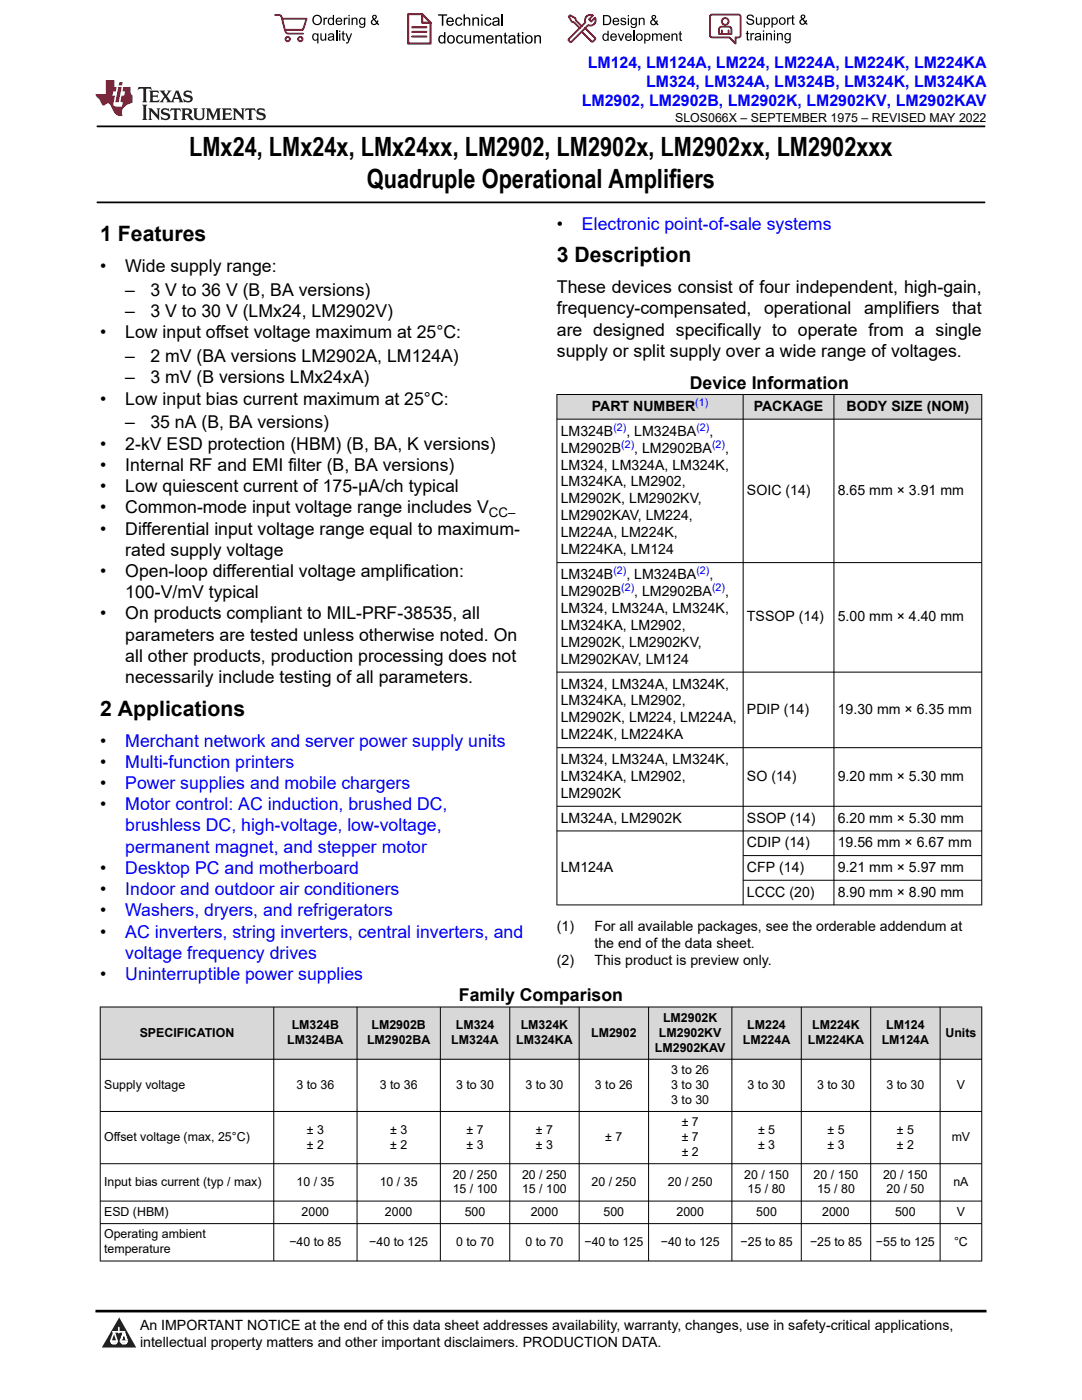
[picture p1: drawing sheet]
<svg xmlns="http://www.w3.org/2000/svg" width="216mm" height="279mm" viewBox="0 0 216 279" stroke-linecap="round" stroke-linejoin="round" font-family="sans-serif">
<defs><g id="words">
<g font-size="5.3">
<text x="37.8" y="31.2">LMx24, LMx24x, LMx24xx, LM2902, LM2902x, LM2902xx, LM2902xxx</text>
<text x="73.2" y="37.5">Quadruple Operational Amplifiers</text>
</g>
<g font-size="4.2">
<text x="20" y="48.1">1 Features</text>
<text x="111.1" y="52.4">3 Description</text>
<text x="20" y="142.9">2 Applications</text>
</g>
<g font-size="3.5">
<text x="111.1" y="45.8">•</text>
<text x="20" y="54.3">•</text>
<text x="25" y="54.3">Wide supply range:</text>
<text x="25" y="59">–</text>
<text x="30" y="59">3 V to 36 V (B, BA versions)</text>
<text x="111.1" y="58.5">These devices consist of four independent, high-gain,</text>
<text x="25" y="63.3">–</text>
<text x="30" y="63.3">3 V to 30 V (LMx24, LM2902V)</text>
<text x="111.1" y="62.8">frequency-compensated,</text>
<text x="152.5" y="62.8">operational</text>
<text x="172.4" y="62.8">amplifiers</text>
<text x="190" y="62.8">that</text>
<text x="20" y="67.5">•</text>
<text x="25" y="67.5">Low input offset voltage maximum at 25°C:</text>
<text x="111.1" y="67">are designed specifically to operate from a single</text>
<text x="111.1" y="71.2">supply or split supply over a wide range of voltages.</text>
<text x="25" y="72.3">–</text>
<text x="25" y="76.5">–</text>
<text x="30" y="72.3">2 mV (BA versions LM2902A, LM124A)</text>
<text x="30" y="76.5">3 mV (B versions LMx24xA)</text>
<text x="137.6" y="77.6">Device Information</text>
<text x="20" y="80.7">•</text>
<text x="25" y="80.7">Low input bias current maximum at 25°C:</text>
<text x="20" y="89.7">•</text>
<text x="25" y="85.5">–</text>
<text x="25" y="89.7">2-kV ESD protection (HBM) (B, BA, K versions)</text>
<text x="30" y="85.5">35 nA (B, BA versions)</text>
<text x="20" y="94">•</text>
<text x="25" y="94">Internal RF and EMI filter (B, BA versions)</text>
<text x="20" y="98.2">•</text>
<text x="25" y="98.2">Low quiescent current of 175-μA/ch typical</text>
<text x="20" y="102.4">•</text>
<text x="20" y="106.7">•</text>
<text x="25" y="102.4">Common-mode input voltage range includes V</text>
<text x="25" y="106.7">Differential input voltage range equal to maximum-</text>
<text x="25" y="110.9">rated supply voltage</text>
<text x="20" y="115.1">•</text>
<text x="25" y="115.1">Open-loop differential voltage amplification:</text>
<text x="25" y="119.4">100-V/mV typical</text>
<text x="20" y="123.6">•</text>
<text x="25" y="123.6">On products compliant to MIL-PRF-38535, all</text>
<text x="25" y="127.8">parameters are tested unless otherwise noted. On</text>
<text x="25" y="132.1">all other products, production processing does not</text>
<text x="25" y="136.3">necessarily include testing of all parameters.</text>
<text x="20" y="149">•</text>
<text x="20" y="153.2">•</text>
<text x="20" y="157.5">•</text>
<text x="20" y="161.7">•</text>
<text x="20" y="174.4">•</text>
<text x="20" y="178.6">•</text>
<text x="20" y="182.9">•</text>
<text x="20" y="187.1">•</text>
<text x="20" y="195.6">•</text>
<text x="91.6" y="199.8">Family Comparison</text>
</g>
<g font-size="3.5" fill="#00f">
<text x="116.1" y="45.8">Electronic point-of-sale systems</text>
<text x="25" y="149">Merchant network and server power supply units</text>
<text x="25" y="153.2">Multi-function printers</text>
<text x="25" y="157.5">Power supplies and mobile chargers</text>
<text x="25" y="161.7">Motor control: AC induction, brushed DC,</text>
<text x="25" y="165.9">brushless DC, high-voltage, low-voltage,</text>
<text x="25" y="170.2">permanent magnet, and stepper motor</text>
<text x="25" y="174.4">Desktop PC and motherboard</text>
<text x="25" y="178.6">Indoor and outdoor air conditioners</text>
<text x="25" y="182.9">Washers, dryers, and refrigerators</text>
<text x="25" y="187.1">AC inverters, string inverters, central inverters, and</text>
<text x="25" y="191.3">voltage frequency drives</text>
<text x="25" y="195.6">Uninterruptible power supplies</text>
</g>
<g font-size="3.2" fill="#00f">
<text x="117.3" y="13.5">LM124, LM124A, LM224, LM224A, LM224K, LM224KA</text>
<text x="128.9" y="17.3">LM324, LM324A, LM324B, LM324K, LM324KA</text>
<text x="116.1" y="21.1">LM2902, LM2902B, LM2902K, LM2902KV, LM2902KAV</text>
</g>
<g font-size="2.8">
<text x="118.1" y="82">PART NUMBER</text>
<text x="150.4" y="82">PACKAGE</text>
<text x="168.9" y="82">BODY SIZE (NOM)</text>
<text x="111.9" y="86.9">LM324B</text>
<text x="125" y="86.9">, LM324BA</text>
<text x="141.5" y="86.9">,</text>
<text x="111.9" y="90.3">LM2902B</text>
<text x="111.9" y="93.7">LM324, LM324A, LM324K,</text>
<text x="126.6" y="90.3">, LM2902BA</text>
<text x="144.7" y="90.3">,</text>
<text x="111.9" y="97.1">LM324KA, LM2902,</text>
<text x="111.9" y="100.5">LM2902K, LM2902KV,</text>
<text x="149.1" y="98.8">SOIC (14)</text>
<text x="167.2" y="98.8">8.65 mm × 3.91 mm</text>
<text x="111.9" y="103.9">LM2902KAV, LM224,</text>
<text x="111.9" y="107.2">LM224A, LM224K,</text>
<text x="111.9" y="110.6">LM224KA, LM124</text>
<text x="111.9" y="118.9">LM2902B</text>
<text x="111.9" y="115.6">LM324B</text>
<text x="125" y="115.6">, LM324BA</text>
<text x="126.6" y="118.9">, LM2902BA</text>
<text x="141.5" y="115.6">,</text>
<text x="144.7" y="118.9">,</text>
<text x="111.9" y="122.3">LM324, LM324A, LM324K,</text>
<text x="111.9" y="125.7">LM324KA, LM2902,</text>
<text x="149.1" y="124">TSSOP (14)</text>
<text x="167.2" y="124">5.00 mm × 4.40 mm</text>
<text x="111.9" y="129.1">LM2902K, LM2902KV,</text>
<text x="111.9" y="137.4">LM324, LM324A, LM324K,</text>
<text x="111.9" y="132.5">LM2902KAV, LM124</text>
<text x="111.9" y="140.8">LM324KA, LM2902,</text>
<text x="149.1" y="142.5">PDIP (14)</text>
<text x="167.2" y="142.5">19.30 mm × 6.35 mm</text>
<text x="111.9" y="144.2">LM2902K, LM224, LM224A,</text>
<text x="111.9" y="147.6">LM224K, LM224KA</text>
<text x="111.9" y="152.5">LM324, LM324A, LM324K,</text>
<text x="111.9" y="155.9">LM324KA, LM2902,</text>
<text x="149.1" y="155.9">SO (14)</text>
<text x="167.2" y="155.9">9.20 mm × 5.30 mm</text>
<text x="111.9" y="159.3">LM2902K</text>
<text x="111.9" y="164.2">LM324A, LM2902K</text>
<text x="149.1" y="164.2">SSOP (14)</text>
<text x="167.2" y="164.2">6.20 mm × 5.30 mm</text>
<text x="149.1" y="169.1">CDIP (14)</text>
<text x="167.2" y="169.1">19.56 mm × 6.67 mm</text>
<text x="111.9" y="174">LM124A</text>
<text x="149.1" y="174">CFP (14)</text>
<text x="149.1" y="178.9">LCCC (20)</text>
<text x="167.2" y="174">9.21 mm × 5.97 mm</text>
<text x="167.2" y="178.9">8.90 mm × 8.90 mm</text>
<text x="111.1" y="185.7">(1)</text>
<text x="118.6" y="185.7">For all available packages, see the orderable addendum at</text>
<text x="118.6" y="189.1">the end of the data sheet.</text>
<text x="111.1" y="192.5">(2)</text>
<text x="118.6" y="192.5">This product is preview only.</text>
<text x="27.9" y="265.5">An IMPORTANT NOTICE at the end of this data sheet addresses availability, warranty, changes, use in safety-critical applications,</text>
<text x="27.9" y="268.9">intellectual property matters and other important disclaimers. PRODUCTION DATA.</text>
</g>
<text font-size="2.6" x="97.6" y="103.1">CC–</text>
<g font-size="2.5">
<text x="134.7" y="24.3">SLOS066X – SEPTEMBER 1975 – REVISED MAY 2022</text>
<text x="132.3" y="203.9">LM2902K</text>
<text x="27.9" y="206.9">SPECIFICATION</text>
<text x="57.3" y="208.4">LM324BA</text>
<text x="58.2" y="205.4">LM324B</text>
<text x="73.2" y="208.4">LM2902BA</text>
<text x="74.1" y="205.4">LM2902B</text>
<text x="90.1" y="208.4">LM324A</text>
<text x="90.9" y="205.4">LM324</text>
<text x="103" y="208.4">LM324KA</text>
<text x="103.9" y="205.4">LM324K</text>
<text x="118" y="206.9">LM2902</text>
<text x="130.7" y="209.9">LM2902KAV</text>
<text x="131.5" y="206.9">LM2902KV</text>
<text x="148.2" y="208.4">LM224A</text>
<text x="149.1" y="205.4">LM224</text>
<text x="161.2" y="208.4">LM224KA</text>
<text x="162.1" y="205.4">LM224K</text>
<text x="175.9" y="208.4">LM124A</text>
<text x="176.8" y="205.4">LM124</text>
<text x="188.7" y="206.9">Units</text>
<text x="134" y="214.4">3 to 26</text>
<text x="20.8" y="217.3">Supply voltage</text>
<text x="59.2" y="217.3">3 to 36</text>
<text x="75.8" y="217.3">3 to 36</text>
<text x="91" y="217.3">3 to 30</text>
<text x="104.9" y="217.3">3 to 30</text>
<text x="118.7" y="217.3">3 to 26</text>
<text x="134" y="217.3">3 to 30</text>
<text x="134" y="220.3">3 to 30</text>
<text x="149.2" y="217.3">3 to 30</text>
<text x="163" y="217.3">3 to 30</text>
<text x="176.9" y="217.3">3 to 30</text>
<text x="190.9" y="217.3">V</text>
<text x="20.8" y="227.7">Offset voltage (max, 25°C)</text>
<text x="61.2" y="226.3">± 3</text>
<text x="77.8" y="226.3">± 3</text>
<text x="93.1" y="226.3">± 7</text>
<text x="106.9" y="226.3">± 7</text>
<text x="120.8" y="227.7">± 7</text>
<text x="136" y="224.8">± 7</text>
<text x="136" y="227.7">± 7</text>
<text x="151.3" y="226.3">± 5</text>
<text x="165.1" y="226.3">± 5</text>
<text x="179" y="226.3">± 5</text>
<text x="189.9" y="227.7">mV</text>
<text x="61.2" y="229.2">± 2</text>
<text x="77.8" y="229.2">± 2</text>
<text x="93.1" y="229.2">± 3</text>
<text x="106.9" y="229.2">± 3</text>
<text x="136" y="230.7">± 2</text>
<text x="151.3" y="229.2">± 3</text>
<text x="165.1" y="229.2">± 3</text>
<text x="179" y="229.2">± 2</text>
<text x="20.8" y="236.7">Input bias current (typ / max)</text>
<text x="59.2" y="236.7">10 / 35</text>
<text x="75.8" y="236.7">10 / 35</text>
<text x="90.3" y="235.2">20 / 250</text>
<text x="90.3" y="238.2">15 / 100</text>
<text x="104.2" y="235.2">20 / 250</text>
<text x="104.2" y="238.2">15 / 100</text>
<text x="118" y="236.7">20 / 250</text>
<text x="133.3" y="236.7">20 / 250</text>
<text x="148.5" y="235.2">20 / 150</text>
<text x="149.2" y="238.2">15 / 80</text>
<text x="162.4" y="235.2">20 / 150</text>
<text x="163" y="238.2">15 / 80</text>
<text x="176.2" y="235.2">20 / 150</text>
<text x="176.9" y="238.2">20 / 50</text>
<text x="190.2" y="236.7">nA</text>
<text x="20.8" y="242.7">ESD (HBM)</text>
<text x="60.2" y="242.7">2000</text>
<text x="76.8" y="242.7">2000</text>
<text x="92.7" y="242.7">500</text>
<text x="105.9" y="242.7">2000</text>
<text x="120.4" y="242.7">500</text>
<text x="135" y="242.7">2000</text>
<text x="150.9" y="242.7">500</text>
<text x="164.1" y="242.7">2000</text>
<text x="178.6" y="242.7">500</text>
<text x="190.9" y="242.7">V</text>
<text x="20.8" y="247.2">Operating ambient</text>
<text x="20.8" y="250.1">temperature</text>
<text x="57.8" y="248.6">−40 to 85</text>
<text x="73.7" y="248.6">−40 to 125</text>
<text x="91" y="248.6">0 to 70</text>
<text x="104.9" y="248.6">0 to 70</text>
<text x="116.6" y="248.6">−40 to 125</text>
<text x="131.9" y="248.6">−40 to 125</text>
<text x="147.8" y="248.6">−25 to 85</text>
<text x="161.6" y="248.6">−25 to 85</text>
<text x="174.8" y="248.6">−55 to 125</text>
<text x="190.4" y="248.6">°C</text>
</g>
<g font-size="2.1" fill="#00f">
<text x="138.7" y="81.1">(1)</text>
<text x="122.4" y="86">(2)</text>
<text x="124" y="89.4">(2)</text>
<text x="139" y="86">(2)</text>
<text x="142.1" y="89.4">(2)</text>
<text x="122.4" y="114.6">(2)</text>
<text x="124" y="118">(2)</text>
<text x="139" y="114.6">(2)</text>
<text x="142.1" y="118">(2)</text>
</g>
</g></defs>
<path d="M19.3 25.2h177.3M19.3 40.4h177.3" fill="none" stroke="#000" stroke-width=".35"/>
<g fill="#d8d8d8">
<path d="M111.1 78.7h84.8v5h-84.8z" fill-rule="evenodd"/>
<path d="M111.2 78.8h37v4.8h-37z" fill-rule="evenodd"/>
<path d="M148.3 78.8h18v4.8h-18z" fill-rule="evenodd"/>
<path d="M166.5 78.8h29.3v4.8h-29.3z" fill-rule="evenodd"/>
</g>
<g fill="none" stroke="#000" stroke-width=".2">
<path d="M111.1 78.7h84.9M111.1 78.7v102M148.3 78.7v102M166.4 78.7v102M195.9 78.7v102M111.1 83.7h84.9M111.1 112.3h84.9M111.1 134.1h84.9M111.1 149.2h84.9M111.1 160.9h84.9M111.1 165.8h84.9M148.3 170.8h47.7"/>
<path d="M148.3 175.7h47.7M196 180.6h-84.9"/>
</g>
<g fill="#d8d8d8">
<path d="M20 201h175.9v10.4h-175.9z" fill-rule="evenodd"/>
<path d="M20.1 201h34.5v10.3h-34.5z" fill-rule="evenodd"/>
<path d="M54.7 201h16.5v10.3h-16.5z" fill-rule="evenodd"/>
<path d="M71.3 201h16.5v10.3h-16.5z" fill-rule="evenodd"/>
<path d="M87.9 201h13.8v10.3h-13.8z" fill-rule="evenodd"/>
<path d="M101.8 201h13.7v10.3h-13.7z" fill-rule="evenodd"/>
<path d="M115.6 201h13.8v10.3h-13.8z" fill-rule="evenodd"/>
<path d="M129.5 201h16.5v10.3h-16.5z" fill-rule="evenodd"/>
<path d="M146.1 201h13.7v10.3h-13.7z" fill-rule="evenodd"/>
<path d="M160 201h13.7v10.3h-13.7z" fill-rule="evenodd"/>
<path d="M173.8 201h13.7v10.3h-13.7z" fill-rule="evenodd"/>
<path d="M187.7 201h8.1v10.3h-8.1z" fill-rule="evenodd"/>
</g>
<g fill="none" stroke="#000" stroke-width=".2">
<path d="M19.9 201h176.1M19.9 211.4h176.1M20 200.9v50.8M54.6 200.9v50.8M71.2 200.9v50.8M87.9 200.9v50.8M101.7 200.9v50.8M115.6 200.9v50.8M129.4 200.9v50.8M146 200.9v50.8M159.9 200.9v50.8M173.7 200.9v50.8"/>
<path d="M187.6 200.9v50.8M195.9 200.9v50.8M19.9 221.8h176.1M19.9 232.2h176.1M19.9 239.7h176.1M19.9 244.2h176.1M19.9 251.7h176.1"/>
</g>
<path d="M0 0h215.9v23.8h-215.9z" fill-rule="evenodd" fill="#fff"/>
<path d="M27.7 17.4l-.2 .6 .5-.3h.6v.1v2.2l-.2 .4h1l-.2-.4v-2.2v-.1h.5l.5 .3-.1-.6zM29.8 18.1l.2 .4v1.5l-.2 .4h1.9l.1-.6a1.08 1.08 0 0 1-1.3 .2v-.7h.6l.4 .2v-.6l-.4 .2h-.6v-.6l.2-.1a1 1 0 0 1 1 .2l-.1-.5zM31.8 18.1l1 1.1-1 1.2h.9l-.2-.2 .4-.7 .5 .7-.2 .2h1.6l-.2-.2 .1-.4h1l.1 .4-.1 .2h.9l-.2-.3-.8-2h-.5l-1 2.2-.8-1.1 .9-1.1h-.8l.2 .2-.5 .7-.3-.7 .1-.2zM35.2 18.5l.4 1h-.8zM36.8 18.2a.65 .65 0 0 0-.2 .7 .65 .65 0 0 0 .6 .5l.7 .2 .1 .2a.79 .79 0 0 1-.7 .4 .79 .79 0 0 1-.7-.5l.1 .7 .2-.1a.93 .93 0 0 0 1.1 .1 .93 .93 0 0 0 .4-1 1.46 1.46 0 0 0-1.2-.6l-.1-.3a1.09 1.09 0 0 1 1.2 .2l-.2-.6-.1 .1-.6-.2zM28.4 20.9l.2 .4v2.3l-.2 .3h1l-.2-.3v-2.3l.2-.4zM29.6 21.6l.2 .4v1.6l-.2 .3h.8l-.3-.3v-1.4l1.7 1.8v-2l.2-.4h-.8l.2 .2 .1 1.1-1.2-1.3zM32.3 21.8a.65 .65 0 0 0-.2 .7 .65 .65 0 0 0 .7 .4l.6 .2 .1 .2a.79 .79 0 0 1-.7 .4 .79 .79 0 0 1-.7-.5l.1 .7 .2-.1a.93 .93 0 0 0 1.1 .1 .93 .93 0 0 0 .4-.9 1.46 1.46 0 0 0-1.2-.6l-.1-.4a1.09 1.09 0 0 1 1.2 .2l-.2-.6-.1 .1-.6-.1zM34.1 21.6l-.1 .7a.63 .63 0 0 1 .7-.4l.1 1.7-.3 .3h1l-.2-.3v-1.7a.66 .66 0 0 1 .8 .4l-.1-.7zM36.2 21.6l.2 .4v1.6l-.2 .3h.9l-.2-.2v-.7h.5l.1 .2a.79 .79 0 0 0 1.2 .6l-1-.9a.61 .61 0 0 0 .6-.6 .61 .61 0 0 0-.5-.6zM36.9 21.9h.2a.47 .47 0 0 1 .5 .1 .47 .47 0 0 1 .1 .5l-.2 .2h-.6zM38.5 21.6l.2 .2a2.27 2.27 0 0 0 .4 2 1.04 1.04 0 0 0 1.7-.7v-1.3l.2-.2h-.8l.2 .4v1.1a.6 .6 0 0 1-.6 .6 .6 .6 0 0 1-.6-.6v-1.1l.3-.4zM41.1 21.6l.2 .4v1.6l-.2 .3h.7l-.2-.3v-1.5l.9 1.9 .8-1.9v1.5l-.2 .3h1l-.3-.3v-1.6l.3-.4h-.8l-.7 1.5-.7-1.5zM44.3 21.6l.2 .4v1.6l-.2 .3h1.9l.1-.5a1.09 1.09 0 0 1-1.3 .1v-.6h.6l.4 .1v-.6l-.4 .2h-.6v-.6l.2-.1a1.01 1.01 0 0 1 1 .3l-.1-.6zM46.4 21.6l.3 .4v1.6l-.3 .3h.8l-.2-.3v-1.4l1.6 1.8v-2l.2-.4h-.7l.2 .2v1.1l-1.2-1.3zM49 21.6l-.1 .7a.63 .63 0 0 1 .8-.4v1.7l-.3 .3h1l-.2-.3v-1.7a.66 .66 0 0 1 .8 .4l-.1-.7zM51.4 21.8a.65 .65 0 0 0-.2 .7 .65 .65 0 0 0 .6 .4l.6 .2 .2 .2a.79 .79 0 0 1-.8 .4 .79 .79 0 0 1-.6-.5l.1 .7 .2-.1a.93 .93 0 0 0 1 .1 .93 .93 0 0 0 .5-.9 1.46 1.46 0 0 0-1.3-.6l-.1-.4a1.09 1.09 0 0 1 1.3 .2l-.2-.6-.2 .1-.5-.1z" fill="#231f20"/>
<path d="M21.1 16v2.8h-2.1l.1 .3 .9 1a.95 .95 0 0 0 .9 .9 .59 .59 0 0 1 .6-.4 .59 .59 0 0 1 .5 .4l.4 .8a1.59 1.59 0 0 0 2.1 1.3 1.61 1.61 0 0 1 1-2.2l1-.4-.1-1.5a1.59 1.59 0 0 1-.4-1.6h-1.4l-.2 .9h.5l-.1 .8h-.5l-.2 1v.2l.4 .1-.2 .9h-.6a.73 .73 0 0 1-1.1-.7l.3-1.5h-.5l.2-.8h.5l.2-.9h-.5v-1.4zM23.6 17.4l-.6 3h.7l.6-3zM23.8 16.4l-.1 .7h.7l.1-.7z" fill="#ed1c24"/>
<g fill="#000">
<path d="M62.3 4a1 1 0 0 1 2 0 1 1 0 0 1-2 0zM62.8 3.4a.78 .78 0 0 0-.1 1.1 .78 .78 0 0 0 1.1 .1 .78 .78 0 0 0 .1-1.1 .78 .78 0 0 0-1.1-.1z" fill-rule="evenodd"/>
<path d="M62.5 6.8l.4-.2 .4 .3v-.2h.2v2h-.2v-.7a.68 .68 0 0 1-.9-.1 .68 .68 0 0 1 0-.9zM62.6 7a.51 .51 0 0 0-.1 .6 .51 .51 0 0 0 .7 .2 .51 .51 0 0 0 .1-.7 .51 .51 0 0 0-.7-.1z" fill-rule="evenodd"/>
<path d="M64.5 3.5h.3v.3l.1-.3h.3l.1 .1-.1 .2a.32 .32 0 0 0-.3 0 .32 .32 0 0 0-.1 .4v.8h-.3z" fill-rule="evenodd"/>
<path d="M63.9 6.7h.3v.8a.36 .36 0 0 0 .3 .4 .36 .36 0 0 0 .4-.5v-.7h.2v1.4h-.2v-.2a.51 .51 0 0 1-.6 .2 .51 .51 0 0 1-.4-.5z" fill-rule="evenodd"/>
<path d="M65.6 3.7l.4-.2 .4 .2v-.7h.3v2h-.3v-.2a.7 .7 0 0 1-1-.1 .7 .7 0 0 1 .2-1zM65.8 3.8a.51 .51 0 0 0-.1 .7 .51 .51 0 0 0 .6 .2 .51 .51 0 0 0 .1-.7 .51 .51 0 0 0-.6-.2z" fill-rule="evenodd"/>
<path d="M65.6 6.8a.66 .66 0 0 1 .8-.1 .66 .66 0 0 1 .3 .8v.6h-.2l-.1-.2a.52 .52 0 0 1-.7 .2 .52 .52 0 0 1-.2-.6l.3-.2a.42 .42 0 0 0 .6-.3l-.3-.2-.3 .1-.1 .2h-.3zM65.7 7.6a.35 .35 0 0 0 .3 .4 .35 .35 0 0 0 .4-.4v-.2z" fill-rule="evenodd"/>
<path d="M67.7 6.1h.2v.3h-.2zM67.7 6.7h.2v1.4h-.2z" fill-rule="evenodd"/>
<path d="M67.1 3.7a.68 .68 0 0 1 .9-.1 .68 .68 0 0 1 .3 .7h-1.1a.42 .42 0 0 0 .3 .5 .42 .42 0 0 0 .5-.3h.3a.73 .73 0 0 1-1.1 .4 .73 .73 0 0 1-.1-1.2zM67.4 3.8l-.2 .3h.8l-.2-.4z" fill-rule="evenodd"/>
<path d="M68.6 3.5h.2v.3l.2-.3h.3l.1 .1-.1 .2a.32 .32 0 0 0-.4 0 .32 .32 0 0 0-.1 .4v.8h-.2z" fill-rule="evenodd"/>
<path d="M68.3 6.3l.3-.1v.5h.2v.1h-.2v.9l.3 .4a.36 .36 0 0 1-.4 0 .36 .36 0 0 1-.2-.4v-.9h-.1v-.1h.1z" fill-rule="evenodd"/>
<path d="M68.9 6.7h.3l.4 1.1 .4-1.1h.3l-.6 1.4a.51 .51 0 0 1-.6 .6l-.1-.3h.3l.2-.3z" fill-rule="evenodd"/>
<path d="M69.5 3h.3v.3h-.3zM69.5 3.5h.3v1.5h-.3z" fill-rule="evenodd"/>
<path d="M70.2 3.5h.2v.2a.52 .52 0 0 1 .6-.2 .52 .52 0 0 1 .3 .6v.9h-.2v-.9a.34 .34 0 0 0-.3-.4 .34 .34 0 0 0-.4 .3v1h-.2z" fill-rule="evenodd"/>
<path d="M71.8 3.7l.4-.2 .5 .2v-.2h.2v1.3a.64 .64 0 0 1-.5 .8 .64 .64 0 0 1-.7-.5h.2a.41 .41 0 0 0 .5 .2 .41 .41 0 0 0 .2-.5 .69 .69 0 0 1-.9-.1 .69 .69 0 0 1 .1-1zM72 3.8a.5 .5 0 0 0-.1 .7 .5 .5 0 0 0 .7 .1 .5 .5 0 0 0 .1-.6 .5 .5 0 0 0-.7-.2z" fill-rule="evenodd"/>
<path d="M74.4 3.1a.47 .47 0 0 1 .7 .1 .47 .47 0 0 1-.3 .7l.4 .4 .1-.3 .2 .1-.1 .4 .3 .3-.2 .2-.3-.3a.63 .63 0 0 1-1 .1 .63 .63 0 0 1 .3-1l-.3-.4zM74.5 3.4a.27 .27 0 0 0 .5 0 .27 .27 0 0 0-.5 0zM74.4 4.1a.4 .4 0 0 0 0 .6 .4 .4 0 0 0 .6-.1l-.4-.6z" fill-rule="evenodd"/>
<path d="M87.4 2.9h1.8v.2h-.7v2h-.3v-2h-.8z" fill-rule="evenodd"/>
<path d="M87.6 7.2l.5-.2 .5 .2v-.8h.3v2.3h-.3v-.2a.76 .76 0 0 1-1-.1 .76 .76 0 0 1-.1-1zM87.9 7.4a.58 .58 0 0 0-.2 .7 .58 .58 0 0 0 .8 .2 .58 .58 0 0 0 .1-.7 .58 .58 0 0 0-.7-.2z" fill-rule="evenodd"/>
<path d="M89.5 7.2a.81 .81 0 0 1 1.1 .1 .81 .81 0 0 1-.2 1.2 .81 .81 0 0 1-1.1-.2l-.1-.7zM89.6 7.4a.57 .57 0 0 0 0 .8 .57 .57 0 0 0 .8 0 .57 .57 0 0 0 0-.7 .57 .57 0 0 0-.8-.1z" fill-rule="evenodd"/>
<path d="M89.3 3.7a.77 .77 0 0 1 .9-.2 .77 .77 0 0 1 .4 .9h-1.3a.48 .48 0 0 0 .4 .5 .48 .48 0 0 0 .6-.3h.3a.83 .83 0 0 1-1.3 .4 .83 .83 0 0 1 0-1.3zM89.5 3.8l-.2 .4h1l-.3-.5z" fill-rule="evenodd"/>
<path d="M91 3.7a.7 .7 0 0 1 1.2 .3h-.2a.45 .45 0 0 0-.6-.3 .45 .45 0 0 0-.3 .6 .45 .45 0 0 0 .3 .6 .45 .45 0 0 0 .6-.4l.3 .1a.76 .76 0 0 1-1.1 .5 .76 .76 0 0 1-.3-1.1z" fill-rule="evenodd"/>
<path d="M91.2 7.2a.7 .7 0 0 1 1.2 .3l-.3 .1a.45 .45 0 0 0-.5-.4 .45 .45 0 0 0-.3 .7 .45 .45 0 0 0 .3 .6 .45 .45 0 0 0 .6-.4h.2a.76 .76 0 0 1-1 .5 .76 .76 0 0 1-.4-1.1z" fill-rule="evenodd"/>
<path d="M92.5 2.9h.3v.8a.59 .59 0 0 1 .7-.2 .59 .59 0 0 1 .3 .6v1h-.2v-1a.4 .4 0 0 0-.5-.4 .4 .4 0 0 0-.3 .5v.9h-.3z" fill-rule="evenodd"/>
<path d="M92.7 7h.2v.9a.41 .41 0 0 0 .5 .6 .41 .41 0 0 0 .3-.6v-.9h.3v1.7h-.3v-.3a.58 .58 0 0 1-.7 .3 .58 .58 0 0 1-.3-.7z" fill-rule="evenodd"/>
<path d="M94.3 3.5h.2v.2a.59 .59 0 0 1 .7-.2 .59 .59 0 0 1 .4 .6v1h-.3v-1a.41 .41 0 0 0-.4-.4 .41 .41 0 0 0-.4 .5v.9h-.2z" fill-rule="evenodd"/>
<path d="M94.4 7h.3v.3a.56 .56 0 0 1 1 0 .54 .54 0 0 1 .6-.3 .54 .54 0 0 1 .4 .5v1.2h-.3v-1.1a.34 .34 0 0 0-.3-.4 .34 .34 0 0 0-.4 .3v1.2h-.3v-1.1a.38 .38 0 0 0-.5-.3 .38 .38 0 0 0-.2 .5v.9h-.3z" fill-rule="evenodd"/>
<path d="M96 2.9h.3v.3h-.3zM96 3.5h.3v1.6h-.3z" fill-rule="evenodd"/>
<path d="M96.8 3.7a.7 .7 0 0 1 1.3 .3h-.3a.45 .45 0 0 0-.6-.3 .45 .45 0 0 0-.3 .6 .45 .45 0 0 0 .3 .6 .45 .45 0 0 0 .6-.4l.3 .1a.76 .76 0 0 1-1.1 .5 .76 .76 0 0 1-.3-1.1z" fill-rule="evenodd"/>
<path d="M97.2 7.2a.77 .77 0 0 1 .9-.1 .77 .77 0 0 1 .4 .8h-1.2a.48 .48 0 0 0 .3 .6 .48 .48 0 0 0 .6-.4l.3 .1a.83 .83 0 0 1-1.3 .3 .83 .83 0 0 1 0-1.3zM97.4 7.4l-.1 .3h.9l-.2-.4z" fill-rule="evenodd"/>
<path d="M98.8 7h.3v.3a.59 .59 0 0 1 .7-.3 .59 .59 0 0 1 .4 .7v1h-.3v-1a.41 .41 0 0 0-.5-.5 .41 .41 0 0 0-.3 .6v.9h-.3z" fill-rule="evenodd"/>
<path d="M98.4 3.7a.74 .74 0 0 1 1-.2 .74 .74 0 0 1 .3 .9v.7h-.3v-.2a.59 .59 0 0 1-.8 .3 .59 .59 0 0 1-.3-.8l1.1-.3a.42 .42 0 0 0-.4-.4 .42 .42 0 0 0-.5 .3h-.2zM98.6 4.5a.36 .36 0 0 0 .2 .5 .36 .36 0 0 0 .5-.2l.1-.5z" fill-rule="evenodd"/>
<path d="M100.7 6.6l.2-.1v.5h.3v.2h-.3v1l.1 .2h.2l.1 .3a.41 .41 0 0 1-.5-.1 .41 .41 0 0 1-.1-.4v-1h-.2v-.2h.2z" fill-rule="evenodd"/>
<path d="M101.6 7.2a.74 .74 0 0 1 .9-.2 .74 .74 0 0 1 .3 1l.1 .7h-.3v-.2a.59 .59 0 0 1-.8 .2 .59 .59 0 0 1-.3-.8l1-.3a.42 .42 0 0 0-.3-.4 .42 .42 0 0 0-.5 .3h-.3zM101.8 8.1a.36 .36 0 0 0 .1 .5 .36 .36 0 0 0 .5-.3l.2-.4z" fill-rule="evenodd"/>
<path d="M103.3 6.6l.3-.1v.5h.3v.2h-.3v1l.1 .2h.2v.3a.41 .41 0 0 1-.5-.1 .41 .41 0 0 1-.1-.4v-1h-.2v-.2h.2z" fill-rule="evenodd"/>
<path d="M104.1 6.4h.3v.3h-.3zM104.1 7h.3v1.7h-.3z" fill-rule="evenodd"/>
<path d="M105 7.2a.81 .81 0 0 1 1.1 .1 .81 .81 0 0 1-.1 1.2 .81 .81 0 0 1-1.2-.2v-.7zM105.2 7.4a.57 .57 0 0 0-.1 .8 .57 .57 0 0 0 .8 0 .57 .57 0 0 0 0-.7 .57 .57 0 0 0-.7-.1z" fill-rule="evenodd"/>
<path d="M106.6 7h.3v.3a.59 .59 0 0 1 .7-.3 .59 .59 0 0 1 .4 .7v1h-.3v-1a.41 .41 0 0 0-.5-.5 .41 .41 0 0 0-.3 .6v.9h-.3z" fill-rule="evenodd"/>
<path d="M120.3 3h.7a1 1 0 0 1 1 1 1 1 0 0 1-1 1h-.7zM120.6 3.2v1.6h.4a.77 .77 0 0 0 .7-.8 .77 .77 0 0 0-.7-.8z" fill-rule="evenodd"/>
<path d="M120.4 6.9l.4-.2 .4 .2v-.8h.3v2h-.3v-.1a.7 .7 0 0 1-.9-.2 .7 .7 0 0 1 .1-.9zM120.6 7a.51 .51 0 0 0-.1 .7 .51 .51 0 0 0 .6 .1 .51 .51 0 0 0 .1-.6 .51 .51 0 0 0-.6-.2z" fill-rule="evenodd"/>
<path d="M122 6.9a.68 .68 0 0 1 .8-.2 .68 .68 0 0 1 .3 .8h-1.1a.42 .42 0 0 0 .3 .5 .42 .42 0 0 0 .5-.3h.3a.73 .73 0 0 1-1.1 .3 .73 .73 0 0 1 0-1.1zM122.2 7l-.2 .3h.8l-.2-.4z" fill-rule="evenodd"/>
<path d="M122.4 3.7a.68 .68 0 0 1 .8-.1 .68 .68 0 0 1 .4 .8h-1.1a.42 .42 0 0 0 .3 .4 .42 .42 0 0 0 .5-.3l.3 .1a.73 .73 0 0 1-1.2 .3 .73 .73 0 0 1 0-1.2zM122.6 3.8l-.1 .3h.8l-.2-.3z" fill-rule="evenodd"/>
<path d="M123.9 3.7l.1-.1a.62 .62 0 0 1 .9 .3l-.2 .1a.29 .29 0 0 0-.3-.3 .29 .29 0 0 0-.3 .3l.1 .1a.58 .58 0 0 1 .6 .1 .58 .58 0 0 1 .1 .6 .67 .67 0 0 1-1.1-.2l.2-.1a.33 .33 0 0 0 .4 .4 .33 .33 0 0 0 .3-.4 .71 .71 0 0 1-.9-.6z" fill-rule="evenodd"/>
<path d="M123.3 6.7h.2l.4 1.2 .4-1.2h.3l-.6 1.4h-.2z" fill-rule="evenodd"/>
<path d="M125.3 3h.2v.3h-.2zM125.3 3.6h.2v1.4h-.2z" fill-rule="evenodd"/>
<path d="M124.9 6.9a.68 .68 0 0 1 .8-.2 .68 .68 0 0 1 .4 .8h-1.1a.42 .42 0 0 0 .3 .5 .42 .42 0 0 0 .5-.3h.3a.73 .73 0 0 1-1.2 .3 .73 .73 0 0 1 0-1.1zM125.1 7l-.1 .3h.8l-.2-.4z" fill-rule="evenodd"/>
<path d="M126 3.7l.4-.2 .4 .2v-.1h.3v1.2a.64 .64 0 0 1-.5 .8 .64 .64 0 0 1-.8-.5l.3 .1a.41 .41 0 0 0 .5 .2 .41 .41 0 0 0 .2-.6 .69 .69 0 0 1-.9-.1 .69 .69 0 0 1 .1-1zM126.2 3.9a.5 .5 0 0 0-.1 .6 .5 .5 0 0 0 .6 .2 .5 .5 0 0 0 .2-.7 .5 .5 0 0 0-.7-.1z" fill-rule="evenodd"/>
<path d="M126.9 7.4a.73 .73 0 0 1 1.4 0 .73 .73 0 0 1-1.4 0zM127.3 7a.5 .5 0 0 0-.1 .7 .5 .5 0 0 0 .7 0 .5 .5 0 0 0 0-.6 .5 .5 0 0 0-.6-.1z" fill-rule="evenodd"/>
<path d="M127.5 3.6h.2v.2a.52 .52 0 0 1 .6-.3 .52 .52 0 0 1 .3 .6v.9h-.2v-.9a.34 .34 0 0 0-.3-.4 .34 .34 0 0 0-.4 .3v1h-.2z" fill-rule="evenodd"/>
<path d="M128.5 6.7h.3v.2a.67 .67 0 0 1 .9 0 .67 .67 0 0 1 0 .9 .55 .55 0 0 1-.9 .2v.7h-.3zM128.9 7a.5 .5 0 0 0-.1 .7 .5 .5 0 0 0 .6 .1 .5 .5 0 0 0 .2-.6 .5 .5 0 0 0-.7-.2z" fill-rule="evenodd"/>
<path d="M130.1 6.7h.2v.2a.49 .49 0 0 1 .9 0l.4-.2a.42 .42 0 0 1 .5 .4v1h-.3v-.9a.3 .3 0 0 0-.2-.3 .3 .3 0 0 0-.4 .2v1h-.2v-.9a.33 .33 0 0 0-.5-.3 .33 .33 0 0 0-.2 .5v.7h-.2z" fill-rule="evenodd"/>
<path d="M130.1 3.1a.47 .47 0 0 1 .8 .1 .47 .47 0 0 1-.3 .7l.3 .4 .1-.2h.3l-.2 .5 .3 .3-.2 .2-.3-.3a.63 .63 0 0 1-1 .1 .63 .63 0 0 1 .3-1l-.2-.5zM130.2 3.5a.27 .27 0 0 0 .5 0 .27 .27 0 0 0-.5 0zM130.2 4.1a.4 .4 0 0 0 0 .7 .4 .4 0 0 0 .6-.2l-.5-.6z" fill-rule="evenodd"/>
<path d="M132.5 6.9a.68 .68 0 0 1 .9-.2 .68 .68 0 0 1 .3 .8h-1.1a.42 .42 0 0 0 .3 .5 .42 .42 0 0 0 .5-.3h.3a.73 .73 0 0 1-1.1 .3 .73 .73 0 0 1-.1-1.1zM132.7 7l-.1 .3h.8l-.2-.4z" fill-rule="evenodd"/>
<path d="M134 6.7h.2v.2a.52 .52 0 0 1 .6-.2 .52 .52 0 0 1 .4 .6v.8h-.3v-.8a.34 .34 0 0 0-.2-.4 .34 .34 0 0 0-.4 .2l-.1 1h-.2z" fill-rule="evenodd"/>
<path d="M135.6 6.3l.2-.1v.5h.3v.2h-.3v.8l.3 .4a.36 .36 0 0 1-.4 0 .36 .36 0 0 1-.1-.4v-.8h-.2v-.2h.2z" fill-rule="evenodd"/>
<path d="M149.2 3a.8 .8 0 0 1 1.2 .5h-.2a.44 .44 0 0 0-.5-.4 .44 .44 0 0 0-.4 .5l.2 .1a.9 .9 0 0 1 1 .8 .84 .84 0 0 1-.9 .5 .84 .84 0 0 1-.7-.7h.3a.52 .52 0 0 0 .5 .5 .52 .52 0 0 0 .5-.6l-.2-.1a.85 .85 0 0 1-1-.8z" fill-rule="evenodd"/>
<path d="M149 6.3l.3-.2v.5h.2v.2h-.2v.9l.2 .4a.36 .36 0 0 1-.4-.1 .36 .36 0 0 1-.1-.4v-.8h-.2v-.2h.2z" fill-rule="evenodd"/>
<path d="M149.7 6.6h.3v.2l.1-.2h.3l.1 .1-.1 .2a.32 .32 0 0 0-.3 0 .32 .32 0 0 0-.1 .4v.8h-.3z" fill-rule="evenodd"/>
<path d="M150.7 6.8a.66 .66 0 0 1 .9-.2 .66 .66 0 0 1 .3 .9v.6h-.2l-.1-.2a.52 .52 0 0 1-.7 .2 .52 .52 0 0 1-.2-.7l.2-.1a.42 .42 0 0 0 .7-.3l-.3-.2h-.3l-.1 .3-.3-.1zM150.9 7.5a.35 .35 0 0 0 .3 .5 .35 .35 0 0 0 .4-.4v-.3z" fill-rule="evenodd"/>
<path d="M150.8 3.5h.3v.8a.36 .36 0 0 0 .3 .5 .36 .36 0 0 0 .4-.5v-.8h.2v1.4h-.2v-.2a.51 .51 0 0 1-.6 .3 .51 .51 0 0 1-.4-.6z" fill-rule="evenodd"/>
<path d="M152.2 6.1h.3v.2h-.3zM152.2 6.6h.3v1.5h-.3z" fill-rule="evenodd"/>
<path d="M152.4 3.5h.2v.2a.67 .67 0 0 1 .9 0 .67 .67 0 0 1 .1 .9 .55 .55 0 0 1-1 .2v.7h-.2zM152.7 3.8a.5 .5 0 0 0-.1 .7 .5 .5 0 0 0 .7 .1 .5 .5 0 0 0 .1-.6 .5 .5 0 0 0-.7-.2z" fill-rule="evenodd"/>
<path d="M152.9 6.6h.2v.2a.52 .52 0 0 1 .6-.2 .52 .52 0 0 1 .3 .6v.9h-.2v-.9a.34 .34 0 0 0-.3-.4 .34 .34 0 0 0-.4 .2v1.1h-.2z" fill-rule="evenodd"/>
<path d="M153.9 3.5h.3v.2a.67 .67 0 0 1 .9 0 .67 .67 0 0 1 0 .9 .55 .55 0 0 1-.9 .2v.7h-.3zM154.3 3.8a.5 .5 0 0 0-.1 .7 .5 .5 0 0 0 .6 .1 .5 .5 0 0 0 .2-.6 .5 .5 0 0 0-.7-.2z" fill-rule="evenodd"/>
<path d="M154.4 6.1h.3v.2h-.3zM154.4 6.6h.3v1.5h-.3z" fill-rule="evenodd"/>
<path d="M155 6.6h.3v.2a.52 .52 0 0 1 .6-.2 .52 .52 0 0 1 .3 .6v.9h-.2v-.9a.34 .34 0 0 0-.3-.4 .34 .34 0 0 0-.4 .2v1.1h-.3z" fill-rule="evenodd"/>
<path d="M155.4 4.2a.75 .75 0 0 1 1.5 0 .75 .75 0 0 1-1.5 0zM155.8 3.8a.5 .5 0 0 0-.1 .7 .5 .5 0 0 0 .8 0 .5 .5 0 0 0 0-.7 .5 .5 0 0 0-.7 0z" fill-rule="evenodd"/>
<path d="M156.7 6.8l.4-.2 .5 .2v-.2h.2v1.3a.64 .64 0 0 1-.5 .7 .64 .64 0 0 1-.8-.4h.3a.41 .41 0 0 0 .5 .2 .41 .41 0 0 0 .2-.5 .69 .69 0 0 1-.9-.1 .69 .69 0 0 1 .1-1zM156.9 6.9a.5 .5 0 0 0-.1 .7 .5 .5 0 0 0 .6 .1 .5 .5 0 0 0 .2-.7 .5 .5 0 0 0-.7-.1z" fill-rule="evenodd"/>
<path d="M157.1 3.5h.2v.2l.1-.2h.3h.2l-.1 .3a.32 .32 0 0 0-.4 0 .32 .32 0 0 0-.1 .4v.7h-.2z" fill-rule="evenodd"/>
<path d="M158 3.1l.3-.1v.5h.2v.2h-.2v.8l.3 .4a.36 .36 0 0 1-.4 0 .36 .36 0 0 1-.2-.4v-.8h-.1v-.2h.1z" fill-rule="evenodd"/>
<path d="M159.9 3a.47 .47 0 0 1 .7 .1 .47 .47 0 0 1-.3 .7l.4 .5 .1-.3h.2l-.1 .5 .3 .3-.2 .2-.3-.3a.63 .63 0 0 1-1 .1 .63 .63 0 0 1 .3-1l-.3-.5zM160 3.4a.27 .27 0 0 0 .5 0 .27 .27 0 0 0-.5 0zM159.9 4.1a.4 .4 0 0 0 0 .6 .4 .4 0 0 0 .6-.2l-.4-.6z" fill-rule="evenodd"/>
</g>
<path d="M67.2 6.1v2M126.5 6.1v2" fill="none" stroke="#000" stroke-width=".25"/>
<g fill="none" stroke="#de0000" stroke-width=".37">
<path d="M54.9 3h.9a1.19 1.19 0 0 1 .6 1.2l.6 2.1a.85 .85 0 0 0 1 .4h2.5M56.3 3.7h4.9l-.7 2.2h-3.6M116.1 5.2l-1.2-1.1-.1-.5-1-.6-.3 .3 .6 1 .5 .2 1.1 1.1M116.8 5.6l1.9 2v.3l-.4 .4h-.3l-1.9-2zM116.8 5.6l.6-.6a1.07 1.07 0 0 0 1.2-.2 1.07 1.07 0 0 0 .1-1.3l-.7 .8-.5-.4 .8-.8a1.07 1.07 0 0 0-1.2 .2 1.07 1.07 0 0 0-.3 1.2l-3.3 3.3v.3l.3 .3h.2l2.1-2.1M141.7 3.1l.4-.2h5.3l.3 .2 .1 3.9-.2 .4-.8 .1v1.2l-1.3-1.2h-3.4l-.4-.2zM143.5 5.6l.5-.3 1.7 .1 .2 .5v.9h-2.4zM144 6.1v.7M145.4 6.1v.7"/>
<circle cx="57.4" cy="7.8" r=".44"/>
<circle cx="59.9" cy="7.8" r=".44"/>
<circle cx="144.7" cy="4.3" r=".67"/>
</g>
<path d="M100.2 2.9v2.2" fill="none" stroke="#000" stroke-width=".28"/>
<path d="M81.4 2.8h2.8v1.7h1.7v4.2h-4.5zM82.3 6.4h2.8M82.3 5.4h2.8M82.3 7.3h2.8M84.2 2.8l1.7 1.7" fill="none" stroke="#de0000" stroke-width=".42"/>
<path d="M0 261.4h215.9v18h-215.9z" fill-rule="evenodd" fill="#fff"/>
<path d="M23.8 262.9l3.4 6h-6.9z" fill="#231f20"/>
<path d="M22.1 267.7h1.3l-.4 .5h-.3a.55 .55 0 0 1-.6-.5z" fill-rule="evenodd" fill="#fff"/>
<path d="M22.1 267.7h1.3l-.4 .5h-.3a.55 .55 0 0 1-.6-.5z" fill="none" stroke="#231f20" stroke-width=".34"/>
<path d="M22.1 267.7h1.3l-.4 .5h-.5zM22.6 265.8h.1M22.6 265.8h2.3zM23.7 265.9h.1M23.7 264.9v1zM24 267.7h.1" fill="none" stroke="#fff" stroke-width=".34"/>
<path d="M24.7 265.8l-.7 1.9z" fill="#fff"/>
<path d="M24.7 265.8l-.7 1.9z" fill="none" stroke="#fff" stroke-width=".34"/>
<path d="M24.7 265.8l.7 1.9z" fill="#fff"/>
<path d="M24.7 265.8l.7 1.9zM25.3 267.7h.1" fill="none" stroke="#fff" stroke-width=".34"/>
<path d="M22.8 265.8l-.7 1.9z" fill="#fff"/>
<path d="M22.8 265.8l-.7 1.9z" fill="none" stroke="#fff" stroke-width=".34"/>
<path d="M22.8 265.8l.6 1.9z" fill="#fff"/>
<path d="M22.8 265.8l.6 1.9z" fill="none" stroke="#fff" stroke-width=".34"/>
<path d="M24.1 267.7h1.3a.65 .65 0 0 1-.6 .5 .65 .65 0 0 1-.7-.5z" fill-rule="evenodd" fill="#fff"/>
<path d="M24.1 267.7h1.3a.65 .65 0 0 1-.6 .5 .65 .65 0 0 1-.7-.5z" fill="none" stroke="#231f20" stroke-width=".34"/>
<path d="M24 267.7h.1M24.1 267.7h1.3l-.4 .5h-.5z" fill="none" stroke="#fff" stroke-width=".34"/>
<path d="M19 261.7h177.8" fill="none" stroke="#000" stroke-width=".53"/>
<use href="#words"/>
</svg>
